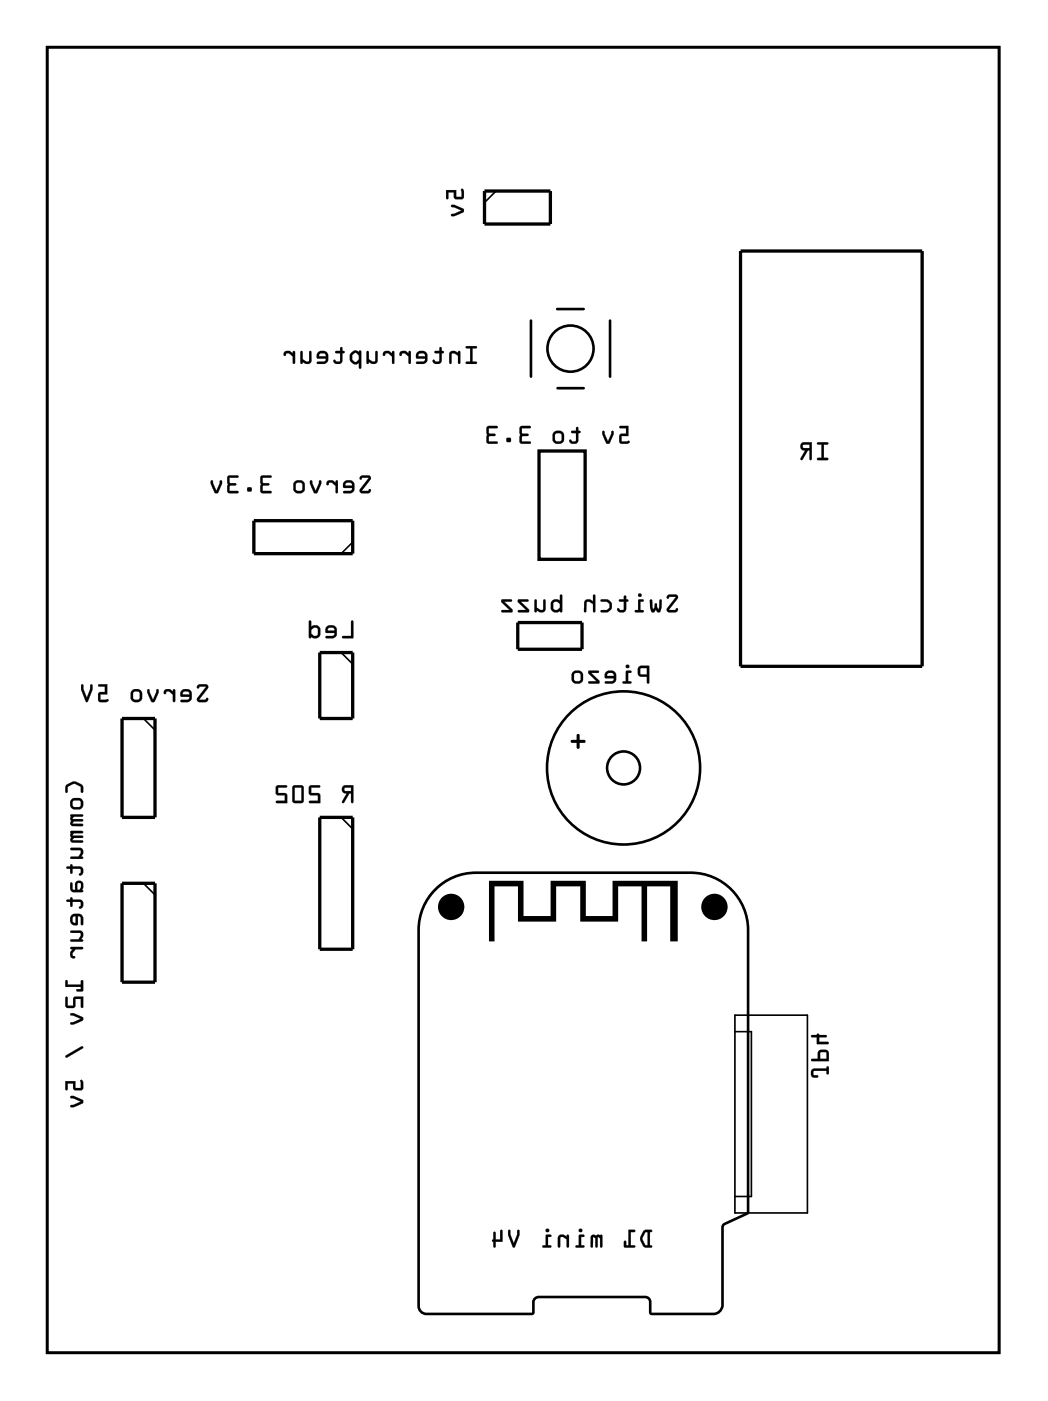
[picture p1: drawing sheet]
<svg xmlns="http://www.w3.org/2000/svg" width="81mm" height="108mm" viewBox="0 0 81 108" stroke-linecap="round" stroke-linejoin="round" font-family="sans-serif">
<g fill="none" stroke="#000" stroke-width=".2">
<path d="M3.6 3.6h73.4v100.6h-73.4zM40.9 24.7v4.3M42.9 23.8h2.1M43 29.9h2M47 24.7v4.3"/>
<circle cx="44" cy="26.9" r="1.78"/>
<circle cx="48.1" cy="59.2" r="1.27"/>
<circle cx="48.1" cy="59.2" r="5.9"/>
</g>
<g fill="#000">
<path d="M44 57h.4v-.3a.12 .12 0 0 1 .2-.1 .12 .12 0 0 1 .1 .1v.3h.3a.12 .12 0 0 1 .1 .1 .12 .12 0 0 1-.1 .1h-.3v.4a.12 .12 0 0 1-.1 .1 .12 .12 0 0 1-.2-.1v-.4h-.3zM37.7 67.9h2.7v2.7h2v-2.7h2.8v2.7h2v-2.7h5v4.6h-.5v-4.2h-1.8v4.2h-.4v-4.2h-1.9v2.7h-2.9v-2.7h-1.8v2.7h-3v-2.7h-1.8v4.2h-.4z"/>
<path d="M34.4 14.6h.8v.6h.4l-.1-.6 .2-.1 .1 .2-.1 .6-.5 .1-.2-.2v-.4h-.4v.5h-.2zM34.8 15.8h.2l.7 .3v.2l-.2 .2a.74 .74 0 0 1-.7 .1v-.1l.8-.3-.8-.2z"/>
<path d="M34.4 14.6h.8v.6h.4l-.1-.6h.1l.2 .1-.1 .6h-.5l-.2-.1v-.4h-.4v.5h-.2zM34.4 14.6v.7h.2v-.5h.4v.4l.2 .2 .5-.1 .1-.6-.1-.2-.2 .1 .1 .6h-.4v-.6zM34.8 15.8h.2l.7 .3v.2l-.2 .1a.75 .75 0 0 1-.7 .2v-.1l.8-.3-.8-.3zM34.8 15.8v.2l.8 .2-.8 .3v.1a.74 .74 0 0 0 .7-.1l.3-.2v-.2l-.8-.3z"/>
<path d="M3.6 3.6v100.6h73.4v-100.6zM3.6 3.6h73.4v100.6h-73.4z"/>
<path d="M27.8 36.7l.2-.1 .5 .1 .1 .3-.7 .8h.5l.1-.1 .1 .1-.1 .1-.1 .1-.6-.1v-.2l.6-.9h-.4l-.2 .2-.1-.1zM27.8 36.7l-.1 .2 .1 .1 .2-.2h.4l-.6 .9v.3h.6l.1-.1 .1-.1-.1-.1-.1 .1h-.5l.7-.8-.1-.3-.5-.1zM26.7 37.2l-.1 .2h.6l-.2-.2zM26.7 37.2h.3l.1 .2h-.5zM26.5 37.2a.46 .46 0 0 1 .8 .1l-.1 .6-.2 .1h-.5v-.1l.5-.1 .2-.2h-.7zM26.5 37.2v.4h.6l-.1 .2h-.5v.2a.79 .79 0 0 0 .7-.1 .66 .66 0 0 0-.1-.9 .54 .54 0 0 0-.6 .2zM25.3 37h.3l.3 .2v-.1l.1-.1v1l-.1-.1v-.5l-.3-.2h-.2l-.1 .2h-.1zM25.3 37l-.1 .1v.3h.1l.1-.2h.2l.3 .2v.5l.1 .1v-1h-.1v.2l-.3-.2zM23.9 37l.2 .1 .2 .7 .3-.7 .1-.1 .1 .1-.3 .9h-.3l-.1-.3a.75 .75 0 0 1-.2-.7zM23.9 37a.74 .74 0 0 0 .2 .7l.1 .3h.2l.4-.9-.1-.1-.1 .1-.3 .7-.2-.7zM22.8 37.2v.6h.5v-.6zM22.9 37.2h.4v.6h-.4zM22.7 37.2a.46 .46 0 0 1 .8 .1v.5l-.3 .2a.41 .41 0 0 1-.6-.3zM22.5 37.5a.51 .51 0 0 0 1 0 .51 .51 0 0 0-1 0zM20.1 36.7h.8v.1h-.7l.1 .4h.4l.1 .1-.1 .1h-.4l-.1 .4h.7v.2l-.8-.1zM20.1 36.7v1.3h.8v-.2h-.7l.1-.4h.4l.1-.1-.1-.1h-.4l-.1-.4h.7v-.1zM19.1 37.6h.3v.2h-.3zM19.1 37.6v.3h.3v-.3zM17.6 36.7h.8l-.1 .1h-.6v.4h.4l.1 .1-.1 .1h-.4v.4h.6l.1 .2-.8-.1zM17.6 36.7v1.3h.8l-.1-.2h-.6v-.4h.4l.1-.1-.1-.1h-.4v-.4h.6l.1-.1zM16.3 37l.1 .1 .3 .7 .3-.7v-.1l.1 .1-.3 .9h-.2l-.1-.3a.75 .75 0 0 1-.2-.7zM16.3 37a.74 .74 0 0 0 .1 .7l.2 .3h.2l.3-.9-.1-.1-.1 .1-.2 .7-.3-.7z"/>
<path d="M27.8 36.7l.2-.1 .5 .1 .1 .3-.7 .8h.5l.1-.1 .1 .1-.1 .1-.1 .1-.6-.1v-.2l.6-.9h-.4l-.2 .2-.1-.1zM26.7 37.2l-.1 .2h.5l-.1-.2zM26.5 37.2a.47 .47 0 0 1 .8 .1l-.1 .6a.78 .78 0 0 1-.7 .1v-.1l.5-.1 .1-.1v-.1h-.6zM25.3 37h.3l.3 .2v-.2h.1v1l-.1-.1v-.5l-.3-.2h-.2l-.1 .2h-.1zM23.9 37l.2 .1 .2 .7 .3-.7 .1-.1 .1 .1-.4 .9h-.2l-.1-.3a.74 .74 0 0 1-.2-.7zM22.8 37.2v.6h.5v-.6zM22.7 37.2a.47 .47 0 0 1 .8 .1v.4a.46 .46 0 0 1-.4 .3 .46 .46 0 0 1-.5-.3zM20.1 36.7h.8v.1h-.7l.1 .4h.4l.1 .1-.1 .1h-.4l-.1 .4h.7v.2h-.8zM19.1 37.6h.3v.2h-.3zM17.6 36.7h.8l-.1 .1h-.6v.4h.4l.1 .1-.1 .1h-.4v.4h.6l.1 .2h-.8zM16.3 37l.1 .1 .3 .7 .2-.7 .1-.1 .1 .1-.3 .9h-.2l-.2-.3a.74 .74 0 0 1-.1-.7z"/>
<path d="M35.9 26.7h.8v.1h-.3v1.1h.3v.1h-.8v-.1h.4v-1.1h-.4zM35.9 26.7v.1h.3v1.1h-.3v.1h.9v-.1h-.4v-1.1h.4v-.1zM34.7 27.1h.4l.2 .1v-.1h.2v.9h-.2v-.6l-.3-.2-.2 .1v.7h-.1l-.1-.7zM34.7 27.2v.8h.1v-.8h.2l.3 .2v.6h.2v-.9h-.2v.1l-.3-.2zM33.5 27.1l.4-.1v-.2h.1v.2l.2 .1-.2 .1v.6a.42 .42 0 0 1-.6 .2v-.2v-.1l.2 .2 .3-.1v-.6h-.3zM33.5 27.1v.1h.4v.6l-.3 .1-.2-.2a.21 .21 0 0 0 0 .2 .21 .21 0 0 0 .2 .2 .33 .33 0 0 0 .5-.3l-.1-.6 .2-.1-.2-.1v-.2h-.1v.2zM32.3 27.3l-.1 .2h.6l-.2-.3zM32.3 27.3l.3-.1 .2 .3h-.6zM32.1 27.2a.46 .46 0 0 1 .8 .2l-.1 .5-.2 .1h-.4l-.1-.1h.5l.2-.3h-.7zM32.1 27.2v.4h.7l-.2 .3h-.5v.1a.79 .79 0 0 0 .8-.1 .66 .66 0 0 0-.1-.8 .54 .54 0 0 0-.7 .1zM30.9 27.1h.4l.2 .2v-.2h.1v.9h-.1v-.5l-.3-.3h-.2l-.1 .2h-.1zM30.9 27.1l-.1 .1v.2h.1l.1-.2h.2l.3 .3v.5h.2v-.9h-.2v.1l-.2-.2zM29.6 27.1h.4l.2 .2v-.2h.2v.9h-.2v-.5l-.3-.3h-.2v.2h-.2zM29.6 27.1l-.1 .1v.2h.2v-.2h.2l.3 .3v.5h.2v-.9h-.2v.1l-.2-.2zM28.3 27.1h.1v.6l.3 .2 .2-.1v-.7h.2v.7a.4 .4 0 0 1-.7 .1v.1h-.1zM28.3 27.1v.9h.1v-.1l.3 .2a.3 .3 0 0 0 .4-.3v-.7h-.2v.7l-.2 .1-.3-.2v-.6zM27.1 27.2l.1-.1a.33 .33 0 0 1 .5 .1v-.1l.1-.1v1.4l-.1-.1v-.4l-.1 .1a.5 .5 0 0 1-.6-.2 .5 .5 0 0 1 .1-.6zM27.1 27.2l-.1 .2 .1 .5a.36 .36 0 0 0 .6 0v.4l.1 .1 .1-.1-.1-1.3h-.1v.1a.33 .33 0 0 0-.6 0zM27.2 27.3l-.1 .4 .3 .2h.1l.2-.2v-.3l-.3-.2zM27.2 27.3l.2-.1 .3 .2-.1 .3-.1 .2h-.1l-.2-.1zM25.9 27.1l.3-.1 .1-.2h.1v.2l.2 .1-.2 .1v.6a.42 .42 0 0 1-.6 .2l-.1-.2 .1-.1 .2 .2 .2-.1v-.6h-.3zM25.9 27.1v.1h.3v.6l-.2 .1-.2-.2a.21 .21 0 0 0-.1 .2 .21 .21 0 0 0 .3 .2 .33 .33 0 0 0 .4-.3v-.6l.2-.1-.2-.1v-.2h-.2v.2zM24.6 27.3v.2h.5l-.1-.3zM24.7 27.3l.3-.1 .1 .3h-.5zM24.5 27.2a.46 .46 0 0 1 .8 .2l-.1 .5-.2 .1h-.5l-.1-.1h.6l.1-.3h-.7zM24.5 27.2l-.1 .4h.7l-.1 .3h-.6v.1a.79 .79 0 0 0 .8-.1 .66 .66 0 0 0-.1-.8 .54 .54 0 0 0-.6 .1zM23.2 27.1h.1v.6l.3 .2 .2-.1v-.7h.2v.7a.4 .4 0 0 1-.7 .1v.1h-.1zM23.2 27.1v.9h.1v-.1l.3 .2a.3 .3 0 0 0 .4-.3v-.7h-.2v.7l-.2 .1-.3-.2v-.6zM22 27.1h.3l.3 .2v-.2h.1v.9h-.1v-.5l-.3-.3h-.2l-.1 .2h-.1zM22 27.1l-.1 .1v.2h.1l.1-.2h.2l.3 .3v.5h.1v-.9h-.1v.1l-.3-.2z"/>
<path d="M35.9 26.7h.8v.1h-.3v1.1h.3v.1h-.8v-.1h.3v-1.1h-.3zM34.7 27.2l.3-.2 .3 .2v-.1h.2v.9h-.2v-.6l-.3-.2-.2 .1v.7h-.1zM33.5 27.1l.4-.1v-.2h.1v.2l.2 .1-.2 .1v.6a.34 .34 0 0 1-.3 .3 .34 .34 0 0 1-.3-.4l.2 .2 .3-.1v-.6h-.4zM32.3 27.3l-.1 .2h.6l-.2-.3zM32.1 27.2a.47 .47 0 0 1 .8 .2v.5a.78 .78 0 0 1-.8 .1v-.1h.5l.2-.2v-.1h-.7zM30.9 27.1l.4-.1 .2 .2v-.1h.1v.9h-.1v-.5l-.3-.3h-.2l-.1 .2h-.1zM29.6 27.1l.4-.1 .2 .2v-.1h.2v.9h-.2v-.5l-.3-.3h-.2v.2h-.2zM28.3 27.1h.1v.6l.3 .2 .2-.1v-.7h.2v.7a.38 .38 0 0 1-.3 .3 .38 .38 0 0 1-.4-.2v.1h-.1zM27.1 27.2v-.1a.33 .33 0 0 1 .6 0v-.1h.1v1.3v.1l-.1-.1v-.4a.41 .41 0 0 1-.5 .1 .41 .41 0 0 1-.2-.3v-.4zM27.2 27.3v.4l.1 .2a.27 .27 0 0 0 .4-.2v-.3l-.2-.2zM25.9 27.1l.3-.1v-.2h.2v.2l.2 .1-.2 .1v.6a.34 .34 0 0 1-.4 .3 .34 .34 0 0 1-.3-.4l.3 .2 .2-.1v-.6h-.3zM24.6 27.3v.2h.5l-.1-.3zM24.5 27.2a.47 .47 0 0 1 .8 .2l-.1 .5a.78 .78 0 0 1-.8 .1v-.1h.6l.1-.2v-.1h-.7zM23.2 27.1h.1v.6l.3 .2 .2-.1v-.7h.2v.7a.38 .38 0 0 1-.3 .3 .38 .38 0 0 1-.4-.2v.1h-.1zM22 27.1l.3-.1 .3 .2v-.1h.1v.9h-.1v-.5l-.3-.3h-.2l-.1 .2h-.1z"/>
<path d="M47.8 32.8h.6v.8h-.5v.4h.6v.1l-.1 .1-.6-.1-.1-.5 .2-.2h.4v-.4h-.5zM46.5 33.2h.1l.3 .8 .2-.8h.1l.1 .1-.3 .9h-.2l-.2-.3a.74 .74 0 0 1-.1-.7zM44 33.2h.4v-.3h.2v.3l.2 .1-.2 .1v.5a.34 .34 0 0 1-.4 .3 .34 .34 0 0 1-.3-.3l.2 .1 .3-.1v-.5l-.4-.1zM42.8 33.4v.6h.4v-.6zM42.7 33.4a.47 .47 0 0 1 .8 .1v.4a.46 .46 0 0 1-.5 .3 .46 .46 0 0 1-.4-.3zM40.1 32.9l.8-.1-.1 .2h-.6l.1 .4h.4l.1 .1-.1 .1h-.4l-.1 .4h.6l.1 .2-.8-.1zM39.1 33.8h.3v.2h-.3zM37.6 32.9l.8-.1-.1 .2h-.6v.4h.4l.1 .1-.1 .1h-.4v.4h.6l.1 .2-.8-.1z"/>
<path d="M47.8 32.9l.6-.1v.8h-.5v.4h.6v.1l-.1 .1-.6-.1-.1-.5 .2-.2h.4v-.4h-.5zM47.8 32.8v.2h.5v.4h-.4l-.2 .2 .1 .5 .6 .1 .2-.1-.1-.1h-.6v-.4h.5v-.8zM46.5 33.2h.1l.3 .8 .2-.8h.1l.1 .1-.3 .8-.2 .1-.2-.3a.75 .75 0 0 1-.1-.7zM46.4 33.2a.74 .74 0 0 0 .2 .7l.2 .3h.2l.3-.9-.1-.1h-.1l-.2 .8-.3-.8zM44 33.2h.4v-.3h.1l.1 .3 .1 .1-.1 .1v.5a.42 .42 0 0 1-.6 .2l-.1-.1 .1-.1 .1 .1 .3-.1v-.5h-.3zM44 33.2v.2h.4v.5l-.3 .1-.1-.1a.21 .21 0 0 0-.1 .2 .21 .21 0 0 0 .2 .1 .33 .33 0 0 0 .5-.3v-.5l.2-.1-.2-.1v-.3h-.2v.3zM42.8 33.4v.6h.4l.1-.6zM42.8 33.4h.4v.6h-.4zM42.7 33.4a.46 .46 0 0 1 .8 .1l-.1 .5-.3 .2a.41 .41 0 0 1-.5-.3zM42.5 33.7a.51 .51 0 0 0 1 0 .51 .51 0 0 0-1 0zM40.1 32.9h.8l-.1 .1h-.6v.4h.5v.1v.1h-.5v.4h.6l.1 .2-.8-.1zM40.1 32.9v1.2l.8 .1-.1-.2h-.6l.1-.4h.4l.1-.1-.1-.1h-.4l-.1-.4h.6l.1-.2zM39.1 33.8h.3v.2h-.3zM39.1 33.8v.2h.3v-.2zM37.6 32.9h.7v.1h-.6v.4h.4l.1 .1-.1 .1h-.4v.4h.6v.2l-.7-.1zM37.5 32.9v1.2l.9 .1-.1-.2h-.6v-.4h.4l.1-.1-.1-.1h-.4v-.4h.6l.1-.2z"/>
<path d="M63 34.1h.8v.1h-.3v1.1h.3v.1h-.8v-.1h.3v-1.1h-.3zM63 34.1v.1l.3 .1v1h-.3v.1h.8v-.1h-.3v-1l.3-.1v-.1zM61.9 34.3v.2h.5v-.3zM61.9 34.3h.5v.2h-.5zM61.8 34.1h.8l-.1 1.3h-.1v-.7h-.1l-.4 .7h-.2l.4-.7a.32 .32 0 0 1-.4-.2 .32 .32 0 0 1 .1-.4zM61.7 34.2v.1a.3 .3 0 0 0 .4 .4l-.4 .6v.1h.2l.4-.7h.1v.7h.2v-1.3h-.6z"/>
<path d="M63 34.1h.8v.1l-.3 .1v1h.3v.1h-.8v-.1h.3v-1l-.3-.1zM61.9 34.3v.2h.5v-.2zM61.7 34.2l.3-.1h.6v1.3h-.2v-.7h-.1l-.4 .7h-.2l.4-.7a.32 .32 0 0 1-.4-.1 .32 .32 0 0 1 0-.4z"/>
<path d="M15.3 52.8l.1-.1 .6 .1v.2l-.7 .9h.5l.2-.1v.1v.1l-.2 .1-.6-.1v-.2l.7-.9h-.5l-.1 .1h-.1zM15.2 52.8v.2l.1 .1 .1-.2h.5l-.7 .9v.2l.6 .1 .2-.1 .1-.1-.1-.1-.2 .1h-.4l.6-.8v-.3l-.6-.1zM14.1 53.3v.2h.5l-.1-.2zM14.1 53.3h.4l.1 .2h-.5zM14 53.3a.46 .46 0 0 1 .8 .1l-.1 .6-.2 .1h-.5l-.1-.1 .6-.1 .1-.2h-.7zM13.9 53.3v.4h.7l-.1 .2h-.6v.2a.79 .79 0 0 0 .8-.1 .66 .66 0 0 0-.1-.9 .54 .54 0 0 0-.7 .2zM12.7 53.1h.4l.2 .2v-.2h.2v1l-.2-.1v-.5l-.3-.2h-.2v.2h-.1zM12.7 53.1l-.1 .1v.3h.2v-.2h.2l.3 .2v.5l.2 .1v-1h-.2v.2l-.2-.2zM11.4 53.1l.1 .1 .3 .7 .3-.7v-.1l.1 .1-.3 .8-.2 .1-.1-.3a.75 .75 0 0 1-.2-.7zM11.4 53.1a.74 .74 0 0 0 .2 .7l.1 .3h.2l.3-.9-.1-.1-.3 .8-.3-.8zM10.3 53.3v.6h.4v-.6zM10.3 53.3h.4v.6h-.4zM10.1 53.3a.46 .46 0 0 1 .8 .1v.5l-.3 .2a.41 .41 0 0 1-.5-.3zM10 53.6a.51 .51 0 0 0 1 0 .51 .51 0 0 0-1 0zM7.6 52.8l.7-.1v.8h-.6v.4h.6l.1 .1-.2 .1-.6-.1v-.5l.1-.2h.4v-.4h-.4zM7.6 52.7l.1 .2h.4v.4h-.4l-.1 .2v.6h.6l.2-.1-.1-.1h-.6v-.4h.6v-.8zM6.3 52.8h.1v.3l.3 .7 .3-.7v-.3h.1v.3l-.4 1-.1-.1-.3-.9zM6.3 52.7l-.1 .4 .4 .9 .1 .1 .4-1v-.3l-.1-.1v.4l-.3 .7-.3-.7v-.3z"/>
<path d="M15.2 52.8l.2-.1 .6 .1v.2l-.6 .9h.4l.2-.1 .1 .1-.1 .1-.2 .1-.6-.1v-.2l.7-.9h-.5l-.1 .2-.1-.1zM14.1 53.3v.2h.5l-.1-.2zM14 53.3a.47 .47 0 0 1 .8 .1l-.1 .6a.78 .78 0 0 1-.8 .1v-.2h.6l.1-.1v-.1h-.7zM12.7 53.1h.4l.2 .2v-.2h.2v1l-.2-.1v-.5l-.3-.2h-.2v.2h-.2zM11.4 53.1h.1l.3 .8 .3-.8 .1 .1-.3 .9h-.2l-.1-.3a.74 .74 0 0 1-.2-.7zM10.3 53.3v.6h.4v-.6zM10.1 53.3a.47 .47 0 0 1 .9 .1v.4a.46 .46 0 0 1-.5 .3 .46 .46 0 0 1-.4-.3zM7.6 52.8l.7-.1v.8h-.6v.4h.6l.1 .1-.2 .1-.6-.1v-.5l.1-.2h.4v-.4h-.4zM6.3 52.8h.1v.3l.3 .7 .3-.7v-.3h.1v.3l-.4 1-.1-.1-.3-.9z"/>
<path d="M27.1 47.8l.1 .1v1.3h-.8v-.2h.7zM25.3 48.4v.2h.5l-.2-.2zM25.1 48.3a.47 .47 0 0 1 .9 .2l-.1 .6a.78 .78 0 0 1-.8 .1v-.2h.5l.2-.1v-.1l-.7-.1zM24 48.5v.4l.2 .1h.3v-.6h-.3zM23.8 47.8l.2 .1v.4l.2-.1 .3 .1a.64 .64 0 0 1 .1 .8l-.2 .1-.4-.1-.2 .1z"/>
<path d="M27.1 47.8l.1 .1v1.3l-.8-.1v-.1h.7zM27.1 47.8v1.2h-.7v.2h.8v-1.3zM25.3 48.4v.2h.5l-.2-.3zM25.3 48.4h.3l.2 .2h-.5zM25.1 48.4a.46 .46 0 0 1 .9 .1l-.1 .6-.3 .1h-.4l-.1-.2h.5l.2-.2-.7-.1zM25.1 48.3v.5h.7l-.2 .2h-.5v.2a.79 .79 0 0 0 .8-.1 .66 .66 0 0 0-.1-.9 .54 .54 0 0 0-.7 .1zM24 48.5v.4l.2 .1h.3v-.6h-.3zM24 48.5l.2-.1h.3l-.1 .5-.2 .1-.2-.1zM23.8 47.8l.2 .1v.4a.4 .4 0 0 1 .4-.1 .4 .4 0 0 1 .3 .3l-.1 .6-.4 .1-.2-.2v.1h-.2zM23.8 47.8v1.3l.1 .1 .1-.1a.41 .41 0 0 0 .4 .1 .41 .41 0 0 0 .3-.3v-.5l-.3-.2-.4 .1v-.4z"/>
<path d="M44 57l.1 .2h.3v.4a.12 .12 0 0 0 .2 .1 .12 .12 0 0 0 .1-.1v-.4h.4v-.1v-.1h-.4v-.3a.12 .12 0 0 0-.1-.1 .12 .12 0 0 0-.2 .1v.3zM44 57h.4v-.3a.14 .14 0 0 1 .2-.2 .12 .12 0 0 1 .1 .2v.3h.3a.12 .12 0 0 1 .1 .1 .12 .12 0 0 1-.1 .1h-.3v.4a.12 .12 0 0 1-.1 .1 .12 .12 0 0 1-.2-.1v-.4h-.3z"/>
<path d="M49.4 51.5v.4l.5 .1v-.5zM49.2 51.4l.2-.1h.6v1.3h-.1v-.5h-.6a.61 .61 0 0 1-.1-.7zM48.2 51.4a.15 .15 0 0 1 .3 0 .15 .15 0 0 1-.3 0zM48.3 51.7h.3l.1 .1h-.3v.7h.3l-.1 .2h-.5l-.1-.1 .2-.1zM46.8 51.9v.2h.5l-.1-.3zM46.7 51.8a.47 .47 0 0 1 .8 .2l-.1 .6a.78 .78 0 0 1-.8 0v-.1h.6l.1-.1v-.1l-.7-.1zM45.3 51.7h.9l-.1 .1h-.5l.6 .6v.2h-.8v-.1h.6l-.6-.6zM44.3 51.9v.5h.4v-.5zM44.1 51.8a.47 .47 0 0 1 .8 .2v.4a.46 .46 0 0 1-.4 .3 .46 .46 0 0 1-.4-.3z"/>
<path d="M49.4 51.5v.4l.5 .1v-.5zM49.4 51.5h.5v.5l-.5-.1zM49.2 51.4l.2-.1h.6v1.3h-.1v-.5h-.6a.6 .6 0 0 1-.1-.7zM49.2 51.4a.61 .61 0 0 0 .1 .7h.6v.5l.1 .1v-1.4h-.6zM48.2 51.4a.15 .15 0 0 1 .3 0 .15 .15 0 0 1-.3 0zM48.2 51.4a.15 .15 0 0 0 .3 0 .15 .15 0 0 0-.3 0zM48.3 51.7h.3l.1 .1h-.3v.7h.3l-.1 .2h-.5l-.1-.1 .3-.1zM48.3 51.7l-.1 .8h-.1l-.1 .1 .1 .1h.5l.1-.2h-.3v-.7l.2 .1 .1-.1-.1-.1zM46.8 51.9v.2h.5l-.1-.3zM46.9 51.9h.3l.1 .2h-.5zM46.7 51.8a.46 .46 0 0 1 .8 .2l-.1 .5-.2 .2h-.5l-.1-.2h.6l.1-.2-.7-.1zM46.7 51.8l-.1 .4 .7 .1-.1 .2h-.6v.2a.79 .79 0 0 0 .8-.1 .66 .66 0 0 0-.1-.9 .54 .54 0 0 0-.6 .1zM45.4 51.7h.7v.1h-.6l.7 .6v.2h-.8v-.1h.6l-.6-.6zM45.3 51.7l.1 .2 .6 .6h-.6v.2l.8-.1v-.2l-.6-.5h.5l.1-.2zM44.3 51.9v.6h.4v-.6zM44.3 51.9h.4v.5h-.4zM44.1 51.8a.46 .46 0 0 1 .8 .2v.5l-.3 .2a.41 .41 0 0 1-.5-.3zM44 52.2a.51 .51 0 0 0 1 0 .51 .51 0 0 0-1 0z"/>
<path d="M51.5 45.9l.1-.1 .6 .1v.2l-.6 .9h.4l.2-.1h.1l-.1 .2-.2 .1-.5-.1-.1-.2 .7-.9h-.5l-.1 .1-.1-.1zM51.5 45.9l-.1 .1 .1 .1 .1-.1h.5l-.7 .9v.2l.6 .1 .2-.1 .1-.2-.1-.1-.2 .2h-.4l.6-.9v-.2l-.6-.1zM50.1 46.2l.2 .1v.7l.3-.5 .2 .5v-.7l.2-.1v.6l-.1 .4h-.2l-.1-.2-.2 .2-.2-.1zM50.1 46.2v.6l.1 .3 .2 .1 .2-.2 .1 .2h.2l.1-.4v-.6l-.2 .1v.7l-.2-.5-.3 .5v-.7zM49.2 45.9a.15 .15 0 0 1 .3 0 .15 .15 0 0 1-.3 0zM49.2 45.9a.15 .15 0 0 0 .3 0 .15 .15 0 0 0-.3 0zM49.2 46.2h.3l.1 .1-.2 .1v.6h.2l-.1 .2h-.5l-.1-.1 .3-.1zM49.2 46.2v.8h-.2l-.1 .1 .1 .1h.5l.1-.2h-.2v-.6h.1l.1-.1-.1-.1zM47.7 46.2h.4v-.3h.1l.1 .3 .1 .1-.1 .1v.5a.42 .42 0 0 1-.6 .2l-.1-.1 .1-.1 .1 .1 .3-.1v-.5h-.3zM47.7 46.2v.1l.4 .1v.5l-.3 .1-.1-.2a.21 .21 0 0 0-.1 .3 .21 .21 0 0 0 .2 .1 .33 .33 0 0 0 .5-.3v-.5l.2-.1-.2-.1-.1-.3h-.1v.3zM46.3 46.2a.68 .68 0 0 1 .8 .2 .5 .5 0 0 1-.3 .8h-.4l-.1-.1 .1-.1h.4l.2-.2v-.3l-.2-.1-.5-.1zM46.3 46.2v.1l.5 .1 .2 .2v.2l-.2 .2h-.5l.1 .2h.4l.3-.2 .1-.2-.1-.4a.7 .7 0 0 0-.8-.2zM45.1 46.3l.4-.1 .2 .1v-.4l.2-.1v1.4l-.2-.1v-.6l-.4-.1h-.1v.7l-.2 .1v-.8zM45.1 46.3l-.1 .9 .2-.1v-.7h.2l.3 .1v.6l.2 .1v-1.4l-.2 .1v.4l-.3-.1zM42.7 46.4l-.1 .5 .2 .1h.2l.2-.2v-.3l-.2-.1zM42.7 46.4h.3l.1 .1v.3l-.1 .2h-.2l-.2-.1zM42.5 46.4a.43 .43 0 0 1 .7-.1v-.4l.1-.1v.1v1.3l-.1-.1v-.1a.41 .41 0 0 1-.7-.1zM42.5 46.3a.67 .67 0 0 0 .1 .8l.3 .1 .3-.1v.1h.1v-1.4l-.1 .1v.4l-.1-.1a.46 .46 0 0 0-.6 .1zM41.2 46.2l.2 .1v.5l.3 .2 .2-.1v-.6l.1-.1 .1 .7a.4 .4 0 0 1-.7 .1v.2h-.2zM41.2 46.2v1h.2v-.2l.3 .2a.3 .3 0 0 0 .4-.3l-.1-.7-.1 .1-.1 .7h-.1l-.3-.2v-.5zM39.9 46.2h.8v.2h-.6l.7 .6v.1l-.9 .1 .1-.2h.6l-.7-.6zM39.9 46.2v.2l.7 .6h-.6l-.1 .2 .9-.1v-.1l-.7-.6h.6v-.2zM38.7 46.2h.7v.2h-.6l.7 .6v.1l-.8 .1v-.2h.6l-.6-.6zM38.6 46.2l.1 .2 .6 .6h-.6v.2l.8-.1v-.1l-.6-.6h.5l.1-.2z"/>
<path d="M51.5 45.9l.1-.1 .6 .1v.2l-.6 .9h.4l.2-.1h.1l-.1 .2-.2 .1-.6-.1v-.2l.7-.9h-.5l-.1 .1-.1-.1zM50.1 46.2l.2 .1v.7l.3-.5 .2 .5v-.7l.1-.1 .1 .1v.4a.33 .33 0 0 1-.2 .5l-.2-.2-.2 .2-.2-.1-.1-.3zM49.2 45.9a.15 .15 0 0 1 .3 0 .15 .15 0 0 1-.3 0zM49.2 46.2h.3l.1 .1-.2 .1v.6h.2l-.1 .2h-.5l-.1-.1 .3-.1zM47.7 46.2h.4v-.3h.1l.1 .3 .1 .1-.1 .1v.5a.34 .34 0 0 1-.4 .3 .34 .34 0 0 1-.3-.3l.2 .1 .3-.1v-.5l-.4-.1zM46.3 46.2a.68 .68 0 0 1 .8 .3l.1 .1a.51 .51 0 0 1-.4 .6h-.4l-.1-.1 .1-.1h.4l.2-.2v-.3l-.2-.1-.5-.1zM45.1 46.3l.3-.1 .3 .1v-.4l.2-.1v1.4l-.2-.1v-.6l-.3-.1h-.2v.7l-.2 .1zM42.7 46.4l-.1 .5 .2 .1h.2l.2-.2v-.3l-.2-.1zM42.5 46.3a.44 .44 0 0 1 .7 0v-.4l.1-.1v.1v1.3l-.1-.1-.3 .1-.3-.1a.66 .66 0 0 1-.1-.8zM41.2 46.2l.2 .1v.5l.4 .2 .1-.1v-.6l.1-.1 .1 .7a.38 .38 0 0 1-.4 .3 .38 .38 0 0 1-.3-.2v.2h-.2zM39.9 46.2h.8v.2h-.6l.7 .6v.1l-.9 .1 .1-.2h.6l-.7-.6zM38.6 46.2h.8v.2h-.5l.6 .6v.1l-.8 .1v-.2h.6l-.6-.6z"/>
<path d="M5.1 60.5a.78 .78 0 0 1 1.3 .2v.3l-.1 .1-.1-.1v-.4l-.5-.2-.5 .2v.4l-.1 .1-.1-.1zM5.6 61.7v.4h.6v-.4zM5.6 61.5a.71 .71 0 0 1 .7 .1l.1 .2a.42 .42 0 0 1-.3 .6h-.4a.47 .47 0 0 1-.1-.9zM5.4 62.8h1l-.1 .1h-.6l-.1 .2h.8l-.1 .2h-.6l-.1 .1 .7 .1 .1 .1h-.9zM5.4 64h1l-.1 .2h-.6l-.1 .1 .8 .1-.1 .2h-.6l-.1 .1 .7 .1 .1 .1h-.9zM5.4 65.4l.8-.1a.38 .38 0 0 1 .2 .3 .38 .38 0 0 1-.1 .4h.1v.2h-1l.1-.2h.5l.2-.3v-.2h-.7zM5.1 66.8h.3l.1-.2 .1 .2h.5a.34 .34 0 0 1 .3 .3 .34 .34 0 0 1-.3 .3l.1-.2v-.2l-.6-.1v.3l-.1 .1-.1-.1v-.3h-.3zM6 68.1v.4l.1 .1 .1-.2v-.3l-.1-.1zM5.4 68l.2 .1v.4l.2 .1v-.5a.32 .32 0 0 1 .3-.2 .32 .32 0 0 1 .3 .2l-.1 .5 .1 .1h-.9a.67 .67 0 0 1-.1-.7zM5.1 69.3h.3l.1-.2 .1 .2h.5a.34 .34 0 0 1 .3 .4 .34 .34 0 0 1-.3 .3l.1-.2v-.3h-.6v.3l-.1 .1-.1-.1v-.3h-.3zM5.6 70.6v.4l.2 .1v-.5zM5.6 70.5a.62 .62 0 0 1 .8 .1v.7h-.1l-.1-.6-.1-.1h-.1v.7a.45 .45 0 0 1-.6-.3 .45 .45 0 0 1 .2-.5zM5.4 71.7h.8a.38 .38 0 0 1 .2 .3 .38 .38 0 0 1-.1 .4h.1v.1h-1l.1-.1h.5l.2-.3v-.2h-.7zM5.4 73h.9l.1 .1h-.1h-.5l-.2 .3v.2l.2 .2h-.1l-.3-.1v-.3l.2-.3h-.1zM5.1 75.5h.1v.4h1l.1-.4h.1v.9h-.5v-.2h.3v-.2h-1.2zM5.1 76.8l.1 .1v.6h.4l.1-.7h.7v.8h-.2v-.6h-.4v.6h-.7zM5.4 78.1h.3l.7 .3v.2l-.2 .1a.74 .74 0 0 1-.8 .2l.1-.1 .7-.3-.7-.3zM5.1 81.3l1.2-.7h.1v.2l-1.2 .7h-.1zM5 83.3h.8v.5h.4v-.5l.1-.1 .1 .2v.6h-.6l-.2-.2v-.3h-.4v.4l-.1 .1zM5.4 84.5l.3-.1 .7 .4v.2l-.2 .1a.74 .74 0 0 1-.8 .2l.1-.1 .7-.3-.7-.3z"/>
<path d="M5.2 60.4a.76 .76 0 0 1 1.1 0l.1 .3v.4l-.2-.1v-.4l-.5-.2-.5 .2v.4l-.1 .1-.1-.1v-.3zM5.1 60.5l-.1 .5 .1 .1 .1-.1 .1-.4 .4-.2 .5 .2 .1 .5h.1a.65 .65 0 0 0-.2-.7 .65 .65 0 0 0-.7-.2zM5.6 61.7v.4h.6v-.4zM5.6 61.7h.6v.4h-.6zM5.6 61.5a.7 .7 0 0 1 .7 .1l.1 .2a.41 .41 0 0 1-.3 .6h-.4a.46 .46 0 0 1-.1-.9zM5.4 62a.51 .51 0 0 0 1 0 .51 .51 0 0 0-1 0zM5.4 62.8h1l-.1 .1h-.6l-.1 .2h.8l-.1 .2h-.6l-.1 .1 .7 .1 .1 .1h-.9zM5.4 62.8l.1 .8h.9l-.1-.1-.7-.1 .1-.1h.7l-.1-.2h-.7l.1-.2h.6l.1-.1zM5.4 64.1h1l-.1 .1h-.6l-.1 .1 .8 .1-.1 .2h-.6l-.1 .1 .7 .1 .1 .1h-.9zM5.4 64l.1 .9h.9l-.1-.2h-.7l.1-.1 .7-.1-.1-.1-.7-.1 .1-.1h.6l.1-.2zM5.4 65.4l.8-.1a.4 .4 0 0 1 0 .7h.2v.1h-1l.1-.1h.6l.1-.3v-.2h-.7zM5.4 65.3l.1 .2h.7v.1l-.2 .4h-.5l-.1 .1 .1 .1h.9v-.2h-.1l.1-.3a.3 .3 0 0 0-.2-.4zM5.1 66.8h.3l.1-.2 .1 .2h.5a.42 .42 0 0 1 .2 .6l-.1 .1-.1-.1 .1-.2-.1-.3h-.5v.3l-.2 .1v-.4h-.3zM5.1 66.8v.1h.3v.3l.1 .1 .1-.1v-.3l.6 .1v.2l-.1 .2a.21 .21 0 0 0 .2 0 .21 .21 0 0 0 .1-.2 .33 .33 0 0 0-.3-.4h-.5l-.1-.2-.1 .2zM6 68.1l-.1 .4 .2 .1 .2-.2v-.3l-.2-.1zM6 68.1h.2v.3l-.1 .2-.1-.1zM5.4 68l.2 .1v.5h.2l.1-.7h.1h.3a.51 .51 0 0 1 0 .6l.1 .2h-.1h-.8a.67 .67 0 0 1-.1-.7zM5.4 68a.68 .68 0 0 0 .1 .7h.9l-.1-.1 .1-.5a.33 .33 0 0 0-.3-.2 .33 .33 0 0 0-.3 .2v.5l-.2-.1v-.4zM5.1 69.3h.3l.1-.2 .1 .2h.5a.42 .42 0 0 1 .2 .6l-.1 .1-.1-.1 .1-.1-.1-.3h-.5v.3h-.2v-.3h-.3zM5.1 69.3v.2h.3v.3l.1 .1 .1-.1v-.3h.6v.3l-.1 .1a.21 .21 0 0 0 .2 .1 .21 .21 0 0 0 .1-.2 .33 .33 0 0 0-.3-.5h-.5l-.1-.2-.1 .2zM5.6 70.6v.4v.1h.2v-.5zM5.6 70.7l.2-.1v.5l-.2-.1zM5.6 70.5a.7 .7 0 0 1 .7 0l.1 .2v.6h-.1l-.1-.6-.1-.1h-.1v.7a.44 .44 0 0 1-.6-.3 .44 .44 0 0 1 .2-.5zM5.6 70.5a.43 .43 0 0 0-.2 .6 .43 .43 0 0 0 .6 .1v-.6l.2 .1v.5l.2 .1a.79 .79 0 0 0-.1-.8 .72 .72 0 0 0-.7 0zM5.4 71.7h.8a.4 .4 0 0 1 0 .7h.2v.1h-1l.1-.1h.6l.1-.3v-.2h-.7zM5.4 71.7l.1 .2h.7v.1l-.2 .4h-.5l-.1 .1 .1 .1 .9-.1v-.1h-.1l.1-.3a.3 .3 0 0 0-.2-.4zM5.4 73h.9l.1 .1h-.1h-.5l-.2 .3v.3l.2 .1h-.1a.35 .35 0 0 1-.3-.4l.2-.3h-.1zM5.4 73v.1l.2 .1-.2 .2a.31 .31 0 0 0 .3 .5l.1-.1-.2-.2v-.2l.2-.3 .5 .1 .1-.1-.1-.1zM5.1 75.5h.1v.4h1l.1-.4h.1v.9h-.5v-.2h.3v-.2h-1.2zM5.1 75.5l-.1 .5h1.2v.2h-.3v.2h.5v-.9h-.1l-.1 .4h-1v-.4zM5.1 76.8l.1 .1v.6h.4l.1-.6 .7-.1v.8h-.2v-.6h-.4v.6h-.7zM5.1 76.8v.8h.7v-.6h.4v.6h.2v-.8h-.7l-.1 .7h-.4v-.6zM5.4 78.1h.3l.7 .3v.2l-.3 .1a.75 .75 0 0 1-.7 .2l.1-.1 .8-.3-.8-.3zM5.4 78.1l.1 .1 .7 .3-.7 .3-.1 .1a.74 .74 0 0 0 .8-.2l.2-.1v-.2l-.7-.3zM5.1 81.3l1.2-.7h.1v.2l-1.2 .7h-.1zM5.1 81.3v.2h.1l1.2-.7v-.2h-.1zM5 83.3h.8v.5h.4v-.5l.1-.1 .1 .2v.6h-.6l-.2-.2v-.3h-.4v.4l-.1 .1zM5 83.3l.1 .7 .1-.1v-.4h.4v.3l.2 .2h.6v-.6l-.1-.2-.1 .1v.5h-.4v-.5zM5.4 84.5h.3l.7 .2v.3l-.3 .1a.75 .75 0 0 1-.7 .2l.1-.1 .8-.3-.8-.3zM5.4 84.5l.1 .1 .7 .3-.7 .2-.1 .2a.74 .74 0 0 0 .8-.2l.2-.1v-.2l-.7-.4z"/>
<path d="M26.6 60.7v.2l.5 .1v-.3zM26.5 60.5h.7v1.4l-.1-.1v-.7h-.2l-.4 .7-.1 .1 .3-.8a.32 .32 0 0 1-.3-.2 .32 .32 0 0 1 .1-.4zM23.9 60.6l.8-.1-.1 .2h-.6v.4l.6 .1 .1 .7h-.9l.1-.2h.6v-.4l-.6-.1zM22.7 60.7v1h.5v-1zM22.6 60.6h.8v1.2h-.8zM21.3 60.6l.8-.1-.1 .2h-.6v.4l.7 .1v.7h-.8v-.2h.7v-.4l-.7-.1z"/>
<path d="M26.6 60.7v.2l.5 .1v-.3zM26.6 60.7h.5v.3l-.5-.1zM26.5 60.5h.7v1.3h-.1v-.7h-.2l-.4 .7h-.1l.3-.7a.32 .32 0 0 1-.3-.2 .32 .32 0 0 1 .1-.4zM26.4 60.6v.2a.3 .3 0 0 0 .3 .3l-.3 .6v.2l.1-.1 .4-.7h.2v.7l.1 .1v-1.4h-.6zM23.9 60.6l.8-.1-.1 .2h-.6v.4l.6 .1 .1 .7-.9-.1 .1-.1h.6v-.4l-.6-.1zM23.9 60.6v.6l.6 .1v.4h-.6l-.1 .2h.9l-.1-.7-.6-.1v-.4h.6l.1-.2zM22.7 60.7v1h.5v-1zM22.7 60.7h.5v1h-.5zM22.6 60.6h.8v1.2h-.8zM22.6 60.6v1.2h.8v-1.2zM21.3 60.6l.8-.1-.1 .2h-.6v.4l.7 .1v.7l-.8-.1v-.1h.7v-.4l-.7-.1zM21.3 60.6v.6l.7 .1v.4h-.7v.2h.8v-.7l-.7-.1v-.4h.6l.1-.2z"/>
<path d="M33.9 68.4a4.3 4.3 0 0 0-1.5 3.3v28.9v.3l.2 .2h.3h8.1l.1-1 .2-.2 .2-.1h8.2l.5 .3v1h4.8h.3l.2-.2 .1-.3v-6.2l.2-.2 1.8-.8v-21.7a4.3 4.3 0 0 0-4.3-4.4h-16.6a4.3 4.3 0 0 0-2.8 1.1zM33.8 68.2a4.5 4.5 0 0 1 2.9-1.1h16.6a4.5 4.5 0 0 1 4.5 4.6v21.7l-.1 .2-1.9 .9v6.1a.83 .83 0 0 1-.8 .7h-4.8l-.2-.2v-.9l-.3-.2h-8.2l-.2 .2-.1 .9-.2 .2h-8.1a.71 .71 0 0 1-.7-.7v-28.9a4.5 4.5 0 0 1 1.6-3.5z"/>
<path d="M49.8 94.9l-.3 .6 .3 .4 .1 .1v-1.1zM49.7 94.8h.5h.1l-.2 .1v1.1h.2l-.1 .1h-.4a.78 .78 0 0 1-.1-1.3zM48.5 94.8h.4h.1l-.1 .1h-.3v1.1h.3v.1h-.7l-.1-.1v-.3l.1-.1 .1 .1v.3h.1zM45.6 95.2h.8v.9l-.1-.1v-.6l-.2-.1-.1 .8-.1-.1v-.6l-.1-.1-.1 .7-.1 .1zM44.6 94.8a.15 .15 0 0 1 .3 0 .15 .15 0 0 1-.3 0zM44.6 95.2l.4-.1 .1 .1-.3 .1v.7h.2v.1h-.6v-.1h.2zM43 95.3l.4-.2 .3 .2v-.1h.1v.9l-.1-.1v-.5l-.3-.2-.2 .1v.6l-.2 .1zM42.1 94.8a.14 .14 0 0 1 .2 0 .14 .14 0 0 1-.2 0zM42.1 95.2l.3-.1 .1 .1-.3 .1v.7h.3l-.1 .1h-.5l-.1-.1h.3zM39.2 94.8h.1v.3l.3 .7 .3-.7v-.3h.1v.4l-.3 .9h-.2l-.3-.9zM38.1 94.9l.1 .1v.5h.4v-.7h.1v.9h-.5v.3l-.1 .1-.1-.1v-.3l-.1-.1 .1-.1z"/>
<path d="M49.8 94.9l-.3 .6 .3 .4 .1 .1v-1.1zM49.7 95l.2-.1v1.1l-.2-.1-.2-.4v-.2zM49.7 94.8h.5v.1h-.1v1.1h.2l-.1 .1h-.4l-.2-.1a.8 .8 0 0 1 .1-1.2zM49.7 94.8l-.4 .5 .1 .3 .3 .5h.5l.1-.1h-.2v-1.1l.2-.1-.1-.1zM48.5 94.8h.4h.1l-.1 .1h-.3v1.1h.3v.1h-.7l-.1-.1v-.3l.1-.1 .1 .4h.2zM48.4 94.8v1.2h-.1v-.3l-.1-.1-.1 .1v.3l.1 .1h.7l.1-.1h-.4v-1.1h.3l.1-.1-.1-.1zM45.6 95.2h.8v.9l-.1-.1v-.6l-.2-.1-.1 .8-.1-.1v-.6l-.1-.1-.1 .7-.1 .1zM45.6 95.2l-.1 .9 .2-.1 .1-.7 .1 .1v.7l.2-.1v-.7l.2 .1-.1 .6 .2 .1v-.9zM44.6 94.8a.15 .15 0 0 1 .3 0 .15 .15 0 0 1-.3 0zM44.6 94.8a.15 .15 0 0 0 .3 0 .15 .15 0 0 0-.3 0zM44.6 95.2l.4-.1v.1l-.2 .1v.7h.2v.1h-.6v-.1h.2zM44.6 95.2v.8l-.2-.1-.1 .1 .1 .1h.6v-.1h-.2v-.7h.2l.1-.1-.1-.1zM43.1 95.2l.3-.1 .3 .2v-.1h.1v.9l-.1-.1v-.5l-.3-.2-.2 .1v.6l-.2 .1v-.7zM43 95.3v.8l.2-.1v-.7h.2l.3 .2v.5l.1 .1v-.9h-.1v.1l-.3-.2zM42.1 94.8a.13 .13 0 0 1 .2 0 .13 .13 0 0 1-.2 0zM42 94.8a.15 .15 0 0 0 .3 0 .15 .15 0 0 0-.3 0zM42.1 95.2l.3-.1 .1 .1-.3 .1v.7h.3l-.1 .1h-.5l-.1-.1h.3zM42.1 95.2v.8l-.2-.1-.1 .1 .1 .1h.5l.1-.1h-.3v-.7h.2l.1-.1-.1-.1zM39.2 94.8h.1v.3l.3 .7 .3-.7v-.3h.1v.4l-.3 .9h-.2l-.3-.9zM39.2 94.8v.4l.3 .9h.2l.4-.9v-.4h-.2v.3l-.3 .7-.3-.7 .1-.3zM38.1 94.9l.1 .1v.5h.4v-.7h.1v.9h-.5v.3l-.1 .1-.1-.1v-.3l-.1-.1 .1-.1zM38.1 94.9l-.1 .6-.1 .1 .1 .1v.3l.1 .1 .1-.1v-.3h.5v-.9l-.1-.1-.1 .1 .1 .7h-.4v-.5z"/>
<path d="M62.6 82.4l1.1-.1v-.1h.2v.5l-.1 .1-.1-.3h-1v.3h.3l.1 .1a.36 .36 0 0 1-.6 0 .36 .36 0 0 1 .1-.5zM63.2 81.1v.5h.5v-.5zM63.1 81a.56 .56 0 0 1 .8 0v.8l-1.4-.1 .1-.1h.4zM62.5 79.8h.5l.1-.2v.2h.6v.1h-.6v.4h.7l.1 .1h-.9v-.5h-.4z"/>
<path d="M62.7 82.4l1-.1v-.1h.2v.5l-.1 .1-.1-.3h-1v.3l.4 .1a.35 .35 0 0 1-.6 0 .35 .35 0 0 1 .2-.5zM62.6 82.4a.37 .37 0 0 0-.1 .5 .37 .37 0 0 0 .6 0l-.1-.1h-.3v-.3h1v.2l.1 .1 .1-.1v-.5h-.2v.1zM63.2 81.1v.5h.5v-.5zM63.3 81.1h.4v.5h-.5zM63.2 80.9a.6 .6 0 0 1 .6 .1l.1 .8-1.4-.1 .1-.1h.4v-.4zM63.2 80.9l-.2 .3v.4h-.4l-.1 .1 1.4 .1v-.8a.61 .61 0 0 0-.7-.1zM62.5 79.8h.5l.1-.1v.1h.6v.1h-.6v.4h.7l.1 .1h-.9v-.5h-.4zM62.5 79.8l.1 .1h.4v.6l.9-.1-.1-.1h-.7v-.4h.6v-.1h-.6v-.2l-.1 .2z"/>
</g>
<path d="M37.3 14.7h5.1v2.6h-5.1zM57.1 19.3h14v32h-14zM41.6 34.8h3.5v8.3h-3.5zM9.4 55.4h2.5v7.6h-2.5zM19.6 40.1h7.6v2.6h-7.6zM24.6 50.3h2.6v5.1h-2.6zM39.9 48h5v2h-5zM9.4 68.1h2.5v7.6h-2.5zM24.6 63h2.6v10.1h-2.6z" fill="none" stroke="#000" stroke-width=".25"/>
<path d="M38.2 14.7l-.9 .9M11.1 55.4l.8 .8M26.3 50.3l.9 .9M27.2 41.8l-.9 .9M11.1 68.1l.8 .8M26.3 63l.9 .9M56.7 78.2h5.5v15.3h-5.5zM56.7 79.5h1.2v12.7h-1.2" fill="none" stroke="#000" stroke-width=".13"/>
<g fill="#000">
<circle cx="34.8" cy="69.9" r="1.02"/>
<circle cx="55.1" cy="69.9" r="1.02"/>
</g>
</svg>
